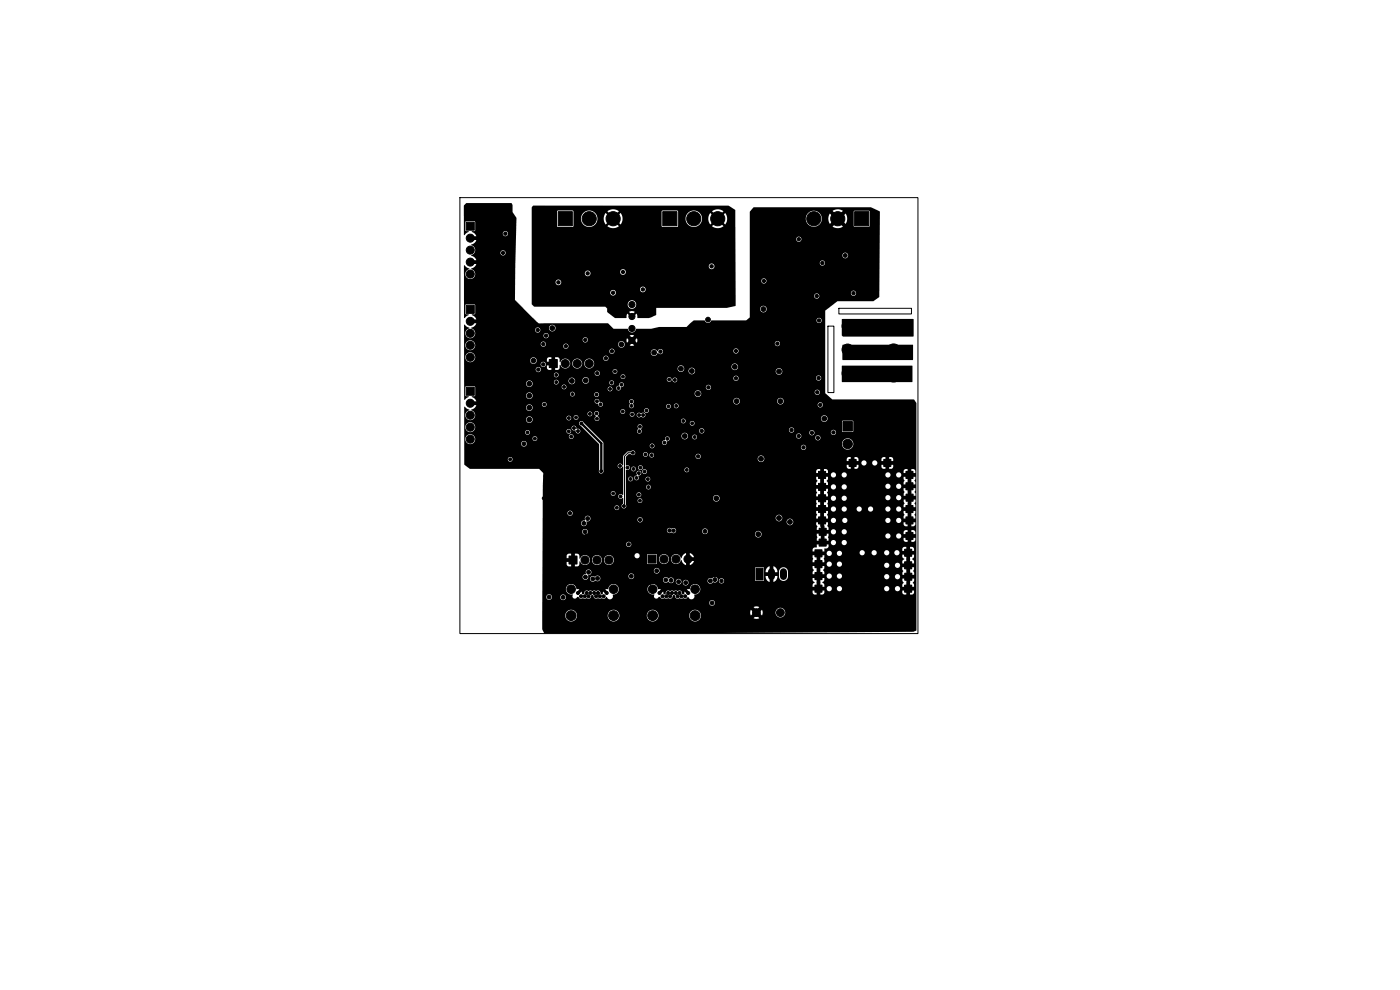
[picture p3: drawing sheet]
<svg xmlns="http://www.w3.org/2000/svg" width="297mm" height="210mm" viewBox="0 0 297 210" stroke-linecap="round" stroke-linejoin="round" font-family="sans-serif">
<g fill="#000" stroke="#000" stroke-width=".21">
<path d="M98.9 47.1h1.7v1.7h-1.7zM118.4 44.9h3v3h-3zM140.6 44.9h3v3h-3zM181.3 44.9h3v3h-3zM98.9 64.8h1.7v1.7h-1.7zM116.5 76.3h1.7v1.7h-1.7zM188.1 67.9h3v3h-3zM98.9 82.2h1.7v1.7h-1.7zM180.1 97.5h1.5v1.5h-1.5zM178.8 89.4h2v2h-2zM187.5 97.5h1.5v1.5h-1.5zM120.7 118h1.7v1.7h-1.7z"/>
<path d="M137.5 117.8h1.7v1.7h-1.7zM172.9 116.6h1.5v1.5h-1.5zM173.6 102.5h1.5v1.5h-1.5zM173.6 104.9h1.5v1.5h-1.5zM173.6 107.2h1.5v1.5h-1.5zM173.6 100h1.5v1.5h-1.5zM173.6 109.6h1.5v1.5h-1.5zM173.8 112.1h1.5v1.5h-1.5zM173.8 114.3h1.5v1.5h-1.5zM191.9 116.5h1.5v1.5h-1.5zM192.2 112.9h1.5v1.5h-1.5zM192.2 100h1.5v1.5h-1.5z"/>
<path d="M192.2 109.6h1.5v1.5h-1.5zM192.2 102.4h1.5v1.5h-1.5zM192.2 107.2h1.5v1.5h-1.5zM192.2 104.8h1.5v1.5h-1.5zM160.4 120.5h1.5v2.5h-1.5zM172.9 118.9h1.5v1.5h-1.5zM172.9 124.1h1.5v1.5h-1.5zM172.9 121.5h1.5v1.5h-1.5zM191.9 124.1h1.5v1.5h-1.5zM191.9 119.2h1.5v1.5h-1.5zM191.9 121.6h1.5v1.5h-1.5z"/>
<circle cx="99.8" cy="55.6" r=".85"/>
<circle cx="99.8" cy="58.1" r=".85"/>
<circle cx="99.8" cy="53.1" r=".85"/>
<circle cx="99.8" cy="50.5" r=".85"/>
<circle cx="105.9" cy="58.2" r=".35"/>
<circle cx="106" cy="52.7" r=".35"/>
<circle cx="106.7" cy="53.6" r=".35"/>
<circle cx="107.1" cy="47.3" r=".35"/>
<circle cx="107.2" cy="49.6" r=".35"/>
<circle cx="114.9" cy="54.9" r=".35"/>
<circle cx="117.1" cy="56.4" r=".35"/>
<circle cx="118.5" cy="59.9" r=".35"/>
<circle cx="120.2" cy="59.3" r=".35"/>
<circle cx="123.6" cy="51.4" r=".35"/>
<circle cx="124.7" cy="58" r=".35"/>
<circle cx="125" cy="46.4" r="1.5"/>
<circle cx="130.1" cy="46.4" r="1.5"/>
<circle cx="132.2" cy="57.7" r=".35"/>
<circle cx="132.8" cy="54.3" r=".35"/>
<circle cx="133.9" cy="59.2" r=".35"/>
<circle cx="134.4" cy="56.4" r=".35"/>
<circle cx="139.5" cy="51.2" r=".35"/>
<circle cx="147.2" cy="46.4" r="1.5"/>
<circle cx="151" cy="56.5" r=".35"/>
<circle cx="151.4" cy="59.6" r=".35"/>
<circle cx="151.6" cy="57.9" r=".35"/>
<circle cx="152.3" cy="46.4" r="1.5"/>
<circle cx="162" cy="59.6" r=".35"/>
<circle cx="163.5" cy="58.2" r=".5"/>
<circle cx="164" cy="49.8" r=".35"/>
<circle cx="169.5" cy="50.7" r=".35"/>
<circle cx="170.2" cy="58.5" r=".5"/>
<circle cx="172.6" cy="46.4" r="1.5"/>
<circle cx="174.5" cy="55.8" r=".35"/>
<circle cx="176.7" cy="58.8" r=".35"/>
<circle cx="177.7" cy="46.4" r="1.5"/>
<circle cx="179.3" cy="54.2" r=".4"/>
<circle cx="179.6" cy="59.6" r=".35"/>
<circle cx="99.8" cy="68.2" r=".85"/>
<circle cx="99.8" cy="75.8" r=".85"/>
<circle cx="99.8" cy="70.7" r=".85"/>
<circle cx="99.8" cy="73.2" r=".85"/>
<circle cx="106" cy="65" r=".35"/>
<circle cx="107.2" cy="68.6" r=".35"/>
<circle cx="107.3" cy="77.8" r=".35"/>
<circle cx="107.7" cy="70" r=".5"/>
<circle cx="113.2" cy="76.5" r=".5"/>
<circle cx="114.1" cy="70" r=".35"/>
<circle cx="114.2" cy="78.4" r=".35"/>
<circle cx="114.9" cy="61.3" r=".35"/>
<circle cx="115" cy="63.6" r=".35"/>
<circle cx="115.2" cy="77.3" r=".35"/>
<circle cx="115.3" cy="73" r=".35"/>
<circle cx="115.9" cy="71.2" r=".35"/>
<circle cx="117.2" cy="69.6" r=".5"/>
<circle cx="117.7" cy="73.2" r=".35"/>
<circle cx="118" cy="79.5" r=".3"/>
<circle cx="119.9" cy="77.1" r=".85"/>
<circle cx="120" cy="73.4" r=".35"/>
<circle cx="122.5" cy="77.1" r=".85"/>
<circle cx="124.1" cy="63.9" r=".35"/>
<circle cx="124.1" cy="70.5" r=".35"/>
<circle cx="124.2" cy="72.1" r=".35"/>
<circle cx="125" cy="77.1" r=".85"/>
<circle cx="126.7" cy="79.2" r=".35"/>
<circle cx="128.5" cy="76" r=".35"/>
<circle cx="129.7" cy="78.1" r=".35"/>
<circle cx="129.8" cy="74.5" r=".35"/>
<circle cx="130.1" cy="62.1" r=".35"/>
<circle cx="130.5" cy="78.8" r=".3"/>
<circle cx="131.8" cy="73.1" r=".5"/>
<circle cx="132" cy="78.9" r=".35"/>
<circle cx="132.2" cy="79.9" r=".3"/>
<circle cx="132.6" cy="60.7" r=".25"/>
<circle cx="134.1" cy="64.6" r=".65"/>
<circle cx="134.1" cy="72.2" r=".65"/>
<circle cx="134.1" cy="69.7" r=".65"/>
<circle cx="134.1" cy="67.1" r=".65"/>
<circle cx="136" cy="74.9" r=".35"/>
<circle cx="136.4" cy="61.4" r=".35"/>
<circle cx="137.6" cy="71.5" r=".35"/>
<circle cx="138.1" cy="66.8" r=".35"/>
<circle cx="138.8" cy="74.8" r=".5"/>
<circle cx="140.1" cy="74.6" r=".35"/>
<circle cx="144" cy="71.1" r=".35"/>
<circle cx="144" cy="63" r=".35"/>
<circle cx="144.4" cy="78.2" r=".5"/>
<circle cx="146.8" cy="78.7" r=".5"/>
<circle cx="147.2" cy="61.7" r=".35"/>
<circle cx="150.2" cy="67.8" r=".5"/>
<circle cx="153" cy="69" r=".35"/>
<circle cx="153.2" cy="75.8" r=".35"/>
<circle cx="155.9" cy="77.8" r=".5"/>
<circle cx="156.1" cy="74.4" r=".35"/>
<circle cx="161.2" cy="62.5" r=".35"/>
<circle cx="162" cy="65.6" r=".5"/>
<circle cx="164.1" cy="74.5" r=".35"/>
<circle cx="164.9" cy="72.9" r=".35"/>
<circle cx="165.3" cy="78.8" r=".5"/>
<circle cx="166.2" cy="64.6" r=".35"/>
<circle cx="170.2" cy="74.9" r=".35"/>
<circle cx="173.3" cy="62.8" r=".35"/>
<circle cx="173.8" cy="68" r=".35"/>
<circle cx="178" cy="62.8" r=".35"/>
<circle cx="179.8" cy="74.2" r="1.2"/>
<circle cx="179.8" cy="69.2" r="1.2"/>
<circle cx="179.8" cy="79.2" r="1.2"/>
<circle cx="181.1" cy="62.2" r=".35"/>
<circle cx="189.6" cy="79.5" r="1.5"/>
<circle cx="189.6" cy="74.5" r="1.5"/>
<circle cx="99.8" cy="93.2" r=".85"/>
<circle cx="99.8" cy="90.6" r=".85"/>
<circle cx="99.8" cy="85.5" r=".85"/>
<circle cx="99.8" cy="88.1" r=".85"/>
<circle cx="106.6" cy="94.8" r=".3"/>
<circle cx="107.3" cy="81.4" r=".3"/>
<circle cx="107.8" cy="88.7" r=".3"/>
<circle cx="108.2" cy="97.4" r=".3"/>
<circle cx="109.7" cy="90.4" r=".4"/>
<circle cx="111.2" cy="94.1" r=".4"/>
<circle cx="111.9" cy="91.7" r=".3"/>
<circle cx="112.3" cy="81.4" r=".5"/>
<circle cx="112.3" cy="86.5" r=".5"/>
<circle cx="112.3" cy="83.9" r=".5"/>
<circle cx="112.3" cy="89" r=".5"/>
<circle cx="113.5" cy="93" r=".3"/>
<circle cx="113.6" cy="89.7" r=".4"/>
<circle cx="115.5" cy="85.8" r=".3"/>
<circle cx="115.7" cy="100" r=".3"/>
<circle cx="115.7" cy="99.1" r=".3"/>
<circle cx="115.7" cy="98.1" r=".3"/>
<circle cx="116.7" cy="100" r=".3"/>
<circle cx="116.7" cy="99.1" r=".3"/>
<circle cx="116.7" cy="97.1" r=".3"/>
<circle cx="116.7" cy="98.1" r=".3"/>
<circle cx="116.9" cy="89.4" r=".4"/>
<circle cx="117.7" cy="100" r=".3"/>
<circle cx="117.7" cy="99.1" r=".3"/>
<circle cx="117.7" cy="97.1" r=".3"/>
<circle cx="117.7" cy="98.1" r=".3"/>
<circle cx="118" cy="81.1" r=".3"/>
<circle cx="118.4" cy="84.3" r=".3"/>
<circle cx="118.7" cy="100" r=".3"/>
<circle cx="118.7" cy="99.1" r=".3"/>
<circle cx="118.7" cy="98.1" r=".3"/>
<circle cx="118.7" cy="97.1" r=".3"/>
<circle cx="119.7" cy="82.1" r=".3"/>
<circle cx="119.7" cy="99.1" r=".3"/>
<circle cx="119.7" cy="98.1" r=".3"/>
<circle cx="119.7" cy="97.1" r=".3"/>
<circle cx="120.3" cy="84.3" r=".3"/>
<circle cx="120.7" cy="91.5" r=".3"/>
<circle cx="120.7" cy="88.7" r=".3"/>
<circle cx="120.7" cy="99.1" r=".3"/>
<circle cx="120.7" cy="98.1" r=".3"/>
<circle cx="120.7" cy="97.1" r=".3"/>
<circle cx="121.2" cy="92.6" r=".3"/>
<circle cx="121.3" cy="80.8" r=".5"/>
<circle cx="121.4" cy="83.6" r=".3"/>
<circle cx="121.7" cy="99.1" r=".3"/>
<circle cx="121.7" cy="98.1" r=".3"/>
<circle cx="121.7" cy="97.1" r=".3"/>
<circle cx="121.8" cy="90.8" r=".3"/>
<circle cx="122.2" cy="88.6" r=".3"/>
<circle cx="122.6" cy="91.4" r=".3"/>
<circle cx="122.7" cy="99.1" r=".3"/>
<circle cx="122.7" cy="98.1" r=".3"/>
<circle cx="122.7" cy="97.1" r=".3"/>
<circle cx="123.3" cy="89.8" r=".3"/>
<circle cx="123.5" cy="88.8" r=".3"/>
<circle cx="123.6" cy="86.9" r=".3"/>
<circle cx="123.9" cy="99.1" r=".3"/>
<circle cx="124.3" cy="80.7" r=".5"/>
<circle cx="124.4" cy="84.2" r=".3"/>
<circle cx="125.1" cy="87.8" r=".3"/>
<circle cx="126.6" cy="83.7" r=".3"/>
<circle cx="126.6" cy="87.7" r=".3"/>
<circle cx="126.6" cy="85.1" r=".3"/>
<circle cx="126.6" cy="88.8" r=".3"/>
<circle cx="127.4" cy="85.8" r=".3"/>
<circle cx="127.5" cy="100" r=".3"/>
<circle cx="128.9" cy="93.7" r=".3"/>
<circle cx="128.9" cy="92.7" r=".3"/>
<circle cx="128.9" cy="91.7" r=".3"/>
<circle cx="128.9" cy="90.8" r=".3"/>
<circle cx="129.4" cy="82.5" r=".3"/>
<circle cx="129.8" cy="81.2" r=".3"/>
<circle cx="130" cy="93.7" r=".3"/>
<circle cx="130" cy="90.9" r=".3"/>
<circle cx="130.1" cy="92.7" r=".3"/>
<circle cx="130.1" cy="91.7" r=".3"/>
<circle cx="131.2" cy="93.7" r=".3"/>
<circle cx="131.2" cy="82.3" r=".3"/>
<circle cx="131.3" cy="92.7" r=".3"/>
<circle cx="131.3" cy="91.7" r=".3"/>
<circle cx="131.3" cy="90.9" r=".3"/>
<circle cx="131.5" cy="98.8" r=".3"/>
<circle cx="131.9" cy="81.6" r=".3"/>
<circle cx="132.1" cy="87.3" r=".3"/>
<circle cx="133.1" cy="99.2" r=".3"/>
<circle cx="134" cy="86.1" r=".3"/>
<circle cx="134" cy="85.2" r=".3"/>
<circle cx="134.1" cy="87.9" r=".3"/>
<circle cx="134.3" cy="96" r=".3"/>
<circle cx="134.4" cy="99.5" r=".3"/>
<circle cx="134.9" cy="88.7" r=".3"/>
<circle cx="135.6" cy="88" r=".3"/>
<circle cx="135.6" cy="91.5" r=".3"/>
<circle cx="135.8" cy="90.5" r=".3"/>
<circle cx="135.9" cy="99.2" r=".3"/>
<circle cx="136.4" cy="88" r=".3"/>
<circle cx="136.9" cy="96.4" r=".3"/>
<circle cx="137.2" cy="87.1" r=".3"/>
<circle cx="137.4" cy="88" r=".3"/>
<circle cx="138.3" cy="96.6" r=".3"/>
<circle cx="138.3" cy="91" r=".3"/>
<circle cx="138.3" cy="94.6" r=".3"/>
<circle cx="139.4" cy="93.6" r=".3"/>
<circle cx="140.4" cy="95" r=".3"/>
<circle cx="140.7" cy="83.3" r=".3"/>
<circle cx="141" cy="93.9" r=".3"/>
<circle cx="141.6" cy="93.1" r=".3"/>
<circle cx="141.7" cy="99.9" r=".3"/>
<circle cx="141.8" cy="86.2" r=".3"/>
<circle cx="142" cy="80.5" r=".3"/>
<circle cx="143.2" cy="80.6" r=".3"/>
<circle cx="143.5" cy="86.1" r=".3"/>
<circle cx="143.6" cy="91.9" r=".3"/>
<circle cx="145" cy="89.3" r=".3"/>
<circle cx="145.3" cy="92.5" r=".5"/>
<circle cx="145.7" cy="99.7" r=".3"/>
<circle cx="146.8" cy="89.8" r=".3"/>
<circle cx="147.4" cy="92.7" r=".3"/>
<circle cx="148.1" cy="83.5" r=".5"/>
<circle cx="148.1" cy="96.8" r=".35"/>
<circle cx="148.9" cy="91.4" r=".35"/>
<circle cx="149.5" cy="94" r=".4"/>
<circle cx="150.3" cy="82.2" r=".35"/>
<circle cx="153" cy="89.5" r=".35"/>
<circle cx="154.8" cy="81.3" r=".35"/>
<circle cx="156.1" cy="80.2" r=".35"/>
<circle cx="156.3" cy="85.1" r=".5"/>
<circle cx="159.4" cy="93.9" r=".4"/>
<circle cx="161.4" cy="97.3" r=".5"/>
<circle cx="163.9" cy="82" r=".35"/>
<circle cx="163.9" cy="88.1" r=".35"/>
<circle cx="165.6" cy="85.1" r=".5"/>
<circle cx="167.7" cy="94.3" r=".35"/>
<circle cx="167.9" cy="91.2" r=".35"/>
<circle cx="169.4" cy="92.5" r=".35"/>
<circle cx="170.5" cy="94.9" r=".35"/>
<circle cx="171.1" cy="82.6" r=".35"/>
<circle cx="172.2" cy="91.8" r=".35"/>
<circle cx="173.4" cy="83.2" r=".35"/>
<circle cx="173.5" cy="88.1" r=".35"/>
<circle cx="173.5" cy="92.9" r=".35"/>
<circle cx="173.7" cy="80.2" r=".35"/>
<circle cx="174" cy="85.9" r=".35"/>
<circle cx="174.9" cy="88.8" r=".5"/>
<circle cx="176.8" cy="91.7" r=".35"/>
<circle cx="177.2" cy="94.8" r=".4"/>
<circle cx="179.8" cy="94.2" r="1"/>
<circle cx="115.3" cy="105.7" r=".3"/>
<circle cx="115.7" cy="101" r=".3"/>
<circle cx="115.7" cy="102.3" r=".3"/>
<circle cx="116.7" cy="101" r=".3"/>
<circle cx="116.7" cy="102.3" r=".3"/>
<circle cx="116.9" cy="107.9" r=".3"/>
<circle cx="117.7" cy="101" r=".3"/>
<circle cx="117.7" cy="102.3" r=".3"/>
<circle cx="118.5" cy="106" r=".3"/>
<circle cx="118.7" cy="101" r=".3"/>
<circle cx="118.7" cy="102.3" r=".3"/>
<circle cx="119.7" cy="102.3" r=".3"/>
<circle cx="120" cy="106" r=".3"/>
<circle cx="120.9" cy="108.9" r=".35"/>
<circle cx="121.3" cy="106.1" r=".3"/>
<circle cx="121.3" cy="115.2" r=".35"/>
<circle cx="122.8" cy="102.9" r=".3"/>
<circle cx="123.9" cy="103.3" r=".3"/>
<circle cx="123.9" cy="104.3" r=".3"/>
<circle cx="123.9" cy="111" r=".4"/>
<circle cx="123.9" cy="105.2" r=".3"/>
<circle cx="124.1" cy="118.8" r=".85"/>
<circle cx="124.1" cy="112.8" r=".4"/>
<circle cx="124.5" cy="113.7" r=".4"/>
<circle cx="124.7" cy="110" r=".4"/>
<circle cx="126.6" cy="118.8" r=".85"/>
<circle cx="126.6" cy="103.3" r=".3"/>
<circle cx="128.2" cy="103.3" r=".3"/>
<circle cx="129.2" cy="118.8" r=".85"/>
<circle cx="130.1" cy="104.7" r=".3"/>
<circle cx="130.9" cy="107.7" r=".3"/>
<circle cx="131.7" cy="105.3" r=".3"/>
<circle cx="132.4" cy="107.3" r=".3"/>
<circle cx="133.4" cy="112.6" r=".4"/>
<circle cx="133.4" cy="115.5" r=".35"/>
<circle cx="133.8" cy="101.6" r=".3"/>
<circle cx="135" cy="101.4" r=".3"/>
<circle cx="135.5" cy="100.4" r=".3"/>
<circle cx="135.5" cy="104.9" r=".3"/>
<circle cx="135.8" cy="106.2" r=".3"/>
<circle cx="135.8" cy="110.3" r=".35"/>
<circle cx="136.7" cy="100" r=".3"/>
<circle cx="137" cy="111.6" r=".4"/>
<circle cx="137.1" cy="113.7" r=".4"/>
<circle cx="137.4" cy="101.6" r=".3"/>
<circle cx="137.6" cy="103.3" r=".3"/>
<circle cx="140.9" cy="118.6" r=".85"/>
<circle cx="142" cy="112.5" r=".35"/>
<circle cx="142.9" cy="112.6" r=".35"/>
<circle cx="143.4" cy="118.6" r=".85"/>
<circle cx="145.9" cy="118.6" r=".85"/>
<circle cx="149.6" cy="112.7" r=".4"/>
<circle cx="151.3" cy="100.5" r=".4"/>
<circle cx="152" cy="105.7" r=".5"/>
<circle cx="155.7" cy="116" r=".5"/>
<circle cx="157.2" cy="102.6" r=".5"/>
<circle cx="159" cy="106.6" r=".5"/>
<circle cx="160.9" cy="113.3" r=".5"/>
<circle cx="162.1" cy="104.4" r=".5"/>
<circle cx="165.3" cy="109.9" r=".5"/>
<circle cx="167.6" cy="110.7" r=".5"/>
<circle cx="169.5" cy="110.1" r=".5"/>
<circle cx="169.7" cy="116.2" r=".5"/>
<circle cx="170" cy="108" r=".5"/>
<circle cx="116.4" cy="122.7" r=".4"/>
<circle cx="116.5" cy="126.7" r=".4"/>
<circle cx="117" cy="133.3" r=".4"/>
<circle cx="118.3" cy="122.6" r=".4"/>
<circle cx="119.2" cy="132.1" r=".4"/>
<circle cx="119.5" cy="126.7" r=".4"/>
<circle cx="121.2" cy="130.6" r="1.04"/>
<circle cx="121.2" cy="125" r=".91"/>
<circle cx="122.6" cy="125.8" r=".32"/>
<circle cx="123.3" cy="126.5" r=".32"/>
<circle cx="124.1" cy="126.5" r=".32"/>
<circle cx="124.2" cy="122.4" r=".4"/>
<circle cx="124.5" cy="125.8" r=".33"/>
<circle cx="124.9" cy="126.5" r=".33"/>
<circle cx="124.9" cy="121.4" r=".4"/>
<circle cx="125.3" cy="125.8" r=".32"/>
<circle cx="125.8" cy="122.8" r=".4"/>
<circle cx="126.1" cy="125.8" r=".32"/>
<circle cx="126.5" cy="126.5" r=".33"/>
<circle cx="126.8" cy="122.7" r=".4"/>
<circle cx="126.9" cy="125.8" r=".33"/>
<circle cx="127.3" cy="126.5" r=".32"/>
<circle cx="128.1" cy="126.5" r=".32"/>
<circle cx="128.7" cy="125.8" r=".32"/>
<circle cx="130.2" cy="130.6" r="1.04"/>
<circle cx="130.2" cy="125" r=".91"/>
<circle cx="133.7" cy="127.2" r=".4"/>
<circle cx="133.9" cy="122.2" r=".4"/>
<circle cx="137.9" cy="123.6" r=".35"/>
<circle cx="138.5" cy="125" r=".91"/>
<circle cx="138.5" cy="130.6" r="1.04"/>
<circle cx="139.3" cy="121.1" r=".4"/>
<circle cx="139.9" cy="125.8" r=".33"/>
<circle cx="140.6" cy="126.5" r=".32"/>
<circle cx="141.3" cy="123" r=".4"/>
<circle cx="141.4" cy="126.5" r=".33"/>
<circle cx="141.8" cy="125.8" r=".32"/>
<circle cx="142.2" cy="126.5" r=".32"/>
<circle cx="142.2" cy="120.2" r=".4"/>
<circle cx="142.4" cy="123.1" r=".4"/>
<circle cx="142.6" cy="125.8" r=".32"/>
<circle cx="143.4" cy="125.8" r=".33"/>
<circle cx="143.8" cy="126.5" r=".32"/>
<circle cx="144" cy="123.4" r=".4"/>
<circle cx="144.2" cy="125.8" r=".32"/>
<circle cx="144.6" cy="126.5" r=".32"/>
<circle cx="145.4" cy="126.5" r=".33"/>
<circle cx="145.5" cy="123.6" r=".4"/>
<circle cx="146" cy="125.8" r=".33"/>
<circle cx="146.6" cy="123.6" r=".35"/>
<circle cx="146.9" cy="121.3" r=".4"/>
<circle cx="147.5" cy="130.6" r="1.04"/>
<circle cx="147.5" cy="125" r=".91"/>
<circle cx="149.6" cy="122.9" r=".4"/>
<circle cx="150.1" cy="130.3" r=".4"/>
<circle cx="150.7" cy="123.2" r=".4"/>
<circle cx="151.1" cy="127.9" r=".4"/>
<circle cx="151.7" cy="122" r=".4"/>
<circle cx="151.7" cy="123" r=".4"/>
<circle cx="153.1" cy="123.2" r=".35"/>
<circle cx="153.2" cy="127.8" r=".4"/>
<circle cx="155.6" cy="129.5" r=".4"/>
<circle cx="160.5" cy="130" r=".82"/>
<circle cx="165.6" cy="130" r=".82"/>
<circle cx="173.5" cy="132.8" r=".5"/>
</g>
<path d="M163.7 121.3v1M166.2 121.3v1" fill="none" stroke="#000" stroke-width="1.5"/>
<path d="M123.3 89.8l4.3 4.2-.1 6" fill="none" stroke="#000" stroke-width=".5"/>
<path d="M97.6 41.9h97.1v92.5h-97.1zM175.6 69.2h1.3v14.1h-1.3zM178 65.4h15.4v1.2h-15.4zM134.3 96h-1.1l-.7 .8v10.4l-.1 .1" fill="none" stroke="#000" stroke-width=".21"/>
<path d="M98.4 43.6l.5-.5h9.7l.1 .4v1.5l.9 1.2-.4 17.5 5.1 4.9h14.7l1.2 1.1h2.9a.95 .95 0 0 0 1 .8 .95 .95 0 0 0 .9-.8h3.2l1.6-.3h5.8l1.6-1.4h2.2a.8 .8 0 0 0 .8 .5 .8 .8 0 0 0 .8-.5l22.2-.1v.2a.56 .56 0 0 0 .9 .3 .56 .56 0 0 0 0-.9 .56 .56 0 0 0-.9 .4h-14.8l.7-.6v-1.8h2.2a.7 .7 0 0 0 .9 .7 .7 .7 0 0 0 .2-1.1 .7 .7 0 0 0-1.1 .3v.1h-2.2v-2.8h13.6a.56 .56 0 0 0 .7 .6 .56 .56 0 0 0 .3-.9 .56 .56 0 0 0-1 .2v.1h-13.6v-.6h21.4a.56 .56 0 0 0 .7 .6 .56 .56 0 0 0 .3-.9 .56 .56 0 0 0-1 .2v.1h-21.4v-2.6h2.4a.56 .56 0 0 0 .7 .6 .56 .56 0 0 0 .3-.9 .56 .56 0 0 0-1 .2v.1h-2.4v-3.8h14.8a.56 .56 0 0 0 .7 .6 .56 .56 0 0 0 .3-.9 .56 .56 0 0 0-1 .2v.1h-14.8v-1.6h19.6v.2a.61 .61 0 0 0 .9 .4 .61 .61 0 0 0 0-1 .61 .61 0 0 0-.9 .4h-19.6v-3.4h9.8v.1a.56 .56 0 0 0 .9 .4 .56 .56 0 0 0 0-.9 .56 .56 0 0 0-.9 .4h-9.8v-4.4h11.8v.2a1.7 1.7 0 0 0 1.9 1.6 1.7 1.7 0 0 0 1.5-1.8h1.4l.4 1.2 .9-.9 .2 .4 .4 .1-1 1 .2 .1a2 2 0 0 0 2-.1l-.9-1 .3-.1 .3-.4 .9 .9 .1-.2a2 2 0 0 0-.1-2l-.9 .9-.3-.4-.3-.1 .8-.8h2.4v3l.1 .2h3.1l.2-.1v-3.1l-.1-.2-5.7 .2 .1-.2-.2-.1a2 2 0 0 0-2 .1l1 1-.4 .1-.2 .4-.9-.9-.4 1h-1.4a1.7 1.7 0 0 0-1.7-1.6 1.7 1.7 0 0 0-1.7 1.6h-11.8v-1.4l.8-.9h24.8l2 .9-.2 18.1-1.3 .9h-7.6l-2.5 2v17.5l1.5 1.3h17.3l.5 .8v48.2l-.6 .3-78.3 .4-.5-.9v-3h4.9a1.25 1.25 0 0 0 1.3 1.3 1.25 1.25 0 0 0 1.2-1.3h6.5v.2a1.25 1.25 0 0 0 1.4 1.1 1.25 1.25 0 0 0 1.1-1.3h5.8v.2a1.25 1.25 0 0 0 1.4 1.1 1.25 1.25 0 0 0 1.1-1.3h6.5v.2a1.24 1.24 0 0 0 1 1.1 1.24 1.24 0 0 0 1.4-.7h11.3l.5 .2 .7-.2-.6-.6-.6 .6h-11.3l.1-.6-.2-.6h10.6l.2 .7 .6-.7a.56 .56 0 0 0 .5 .6 .56 .56 0 0 0 .6-.5l.6 .6 .2-.7h2.7a1.03 1.03 0 0 0 1.4 1 1.03 1.03 0 0 0 .4-1.7 1.03 1.03 0 0 0-1.7 .5l-.1 .2h-2.7l-.2-.6-.6 .7a.6 .6 0 0 0-.5-.6 .6 .6 0 0 0-.7 .5l-.5-.6-.2 .6-10.7-.1a1.25 1.25 0 0 0-1.3-.4 1.25 1.25 0 0 0-.9 1.1h-6.5v-.2a1.25 1.25 0 0 0-1.3-1 1.25 1.25 0 0 0-1.2 1.2h-5.8v-.2a1.25 1.25 0 0 0-1.3-1 1.25 1.25 0 0 0-1.2 1.2h-6.5v-.2a1.25 1.25 0 0 0-1.3-1 1.25 1.25 0 0 0-1.2 1.2h-4.9v-1.7h44.9l.6 .6 .6-.6-.5-.2-.7 .2h-44.9v-1h35.5a.61 .61 0 0 0 .7 .7 .61 .61 0 0 0 .3-1 .61 .61 0 0 0-1 .2v.1h-35.5v-1.2h.9a.6 .6 0 0 0 .6 .7 .6 .6 0 0 0 .6-.7h1.8v.2a.61 .61 0 0 0 .9 .4 .61 .61 0 0 0 0-1 .61 .61 0 0 0-.9 .4h-1.8a.61 .61 0 0 0-.6-.6 .61 .61 0 0 0-.6 .6h-.9l.1-1.7h5v.2a1.23 1.23 0 0 0 1.4 1 .55 .55 0 0 0 .2 .8 .55 .55 0 0 0 .8-.3h.2a.65 .65 0 0 0 1 .3l.3 .1 .4-.1a.68 .68 0 0 0 .7 0 .68 .68 0 0 0 .4-.6h.4a.67 .67 0 0 0 .3 .6 .67 .67 0 0 0 .7 0l.4 .1 .3-.1a.79 .79 0 0 0 1-.3 .72 .72 0 0 0 1 .5 .72 .72 0 0 0 .4-1h.1a1.11 1.11 0 0 0 1.2-1.2h6v.2a1.23 1.23 0 0 0 1.5 1 .55 .55 0 0 0 .2 .8 .55 .55 0 0 0 .8-.3h.2a.65 .65 0 0 0 1 .3l.3 .1 .4-.1a.68 .68 0 0 0 .7 0 .68 .68 0 0 0 .4-.6h.4a.67 .67 0 0 0 .3 .6 .67 .67 0 0 0 .7 0l.4 .1 .3-.1a.79 .79 0 0 0 1-.3 .72 .72 0 0 0 1 .5 .72 .72 0 0 0 .4-1l.6-.1 .4-.3h24.1l.2 .4h.6v-.8h.8v.8h.6l.3-.4h16.5l.3 .4h.6v-.8h.8v.8h.4l.3-.1 .1-.3v-.4h-2.5v.4h-16.5v-.4h-2.5v.4h-24.1l.3-.9 24.7 .1a.35 .35 0 0 0 .4 .3 .35 .35 0 0 0 .3-.4h1.4v.1a.56 .56 0 0 0 .6 .5 .56 .56 0 0 0 .5-.6h1v.1a.56 .56 0 0 0 .7 .5 .56 .56 0 0 0 .4-.6h9v.1a.56 .56 0 0 0 .6 .5 .56 .56 0 0 0 .5-.6h1.1v.1a.55 .55 0 0 0 .7 .5 .55 .55 0 0 0 .4-.6l1.4 .1a.35 .35 0 0 0 .6 .3 .35 .35 0 0 0 0-.6 .35 .35 0 0 0-.6 .2h-1.4a.56 .56 0 0 0-.5-.5 .56 .56 0 0 0-.6 .5h-1.1l-.1-.1a.56 .56 0 0 0-.6-.4 .56 .56 0 0 0-.4 .5h-9v-.1a.56 .56 0 0 0-.6-.4 .56 .56 0 0 0-.5 .5h-1l-.1-.1a.56 .56 0 0 0-.6-.4 .56 .56 0 0 0-.4 .5l-1.4-.1a.35 .35 0 0 0-.4-.2 .35 .35 0 0 0-.3 .3h-24.7a1.11 1.11 0 0 0-1.2-.9 1.11 1.11 0 0 0-1.1 1l-.6 .1 .5 .5-.1 .1a.22 .22 0 0 0-.3 .1 .22 .22 0 0 0 0 .2l-.6-.4-.1 .5h-.4a.67 .67 0 0 0-.3-.7 .67 .67 0 0 0-.7 .1l-1.2-.1-.3 .1a.68 .68 0 0 0-.7-.1 .68 .68 0 0 0-.3 .7h-.4l-.1-.5-.5 .4h-.1a.22 .22 0 0 0-.1-.3 .22 .22 0 0 0-.3 0l.5-.6-.6-.1a1.11 1.11 0 0 0-1.1-1 1.11 1.11 0 0 0-1.2 1h-6l-.1-.2a1.11 1.11 0 0 0-1.1-.8 1.11 1.11 0 0 0-1 1l-.7 .1 .5 .5-.1 .1a.22 .22 0 0 0-.3 .1 .22 .22 0 0 0 .1 .2l-.7-.4-.1 .5h-.3a.67 .67 0 0 0-.4-.7 .67 .67 0 0 0-.7 .1l-1.2-.1-.3 .1a.68 .68 0 0 0-.7-.1 .68 .68 0 0 0-.3 .7h-.4l-.1-.5-.5 .4h-.1a.22 .22 0 0 0-.1-.3 .22 .22 0 0 0-.2 0l.4-.6-.6-.1a1.11 1.11 0 0 0-1.1-1 1.11 1.11 0 0 0-1.1 1h-5v-2.6h8.5v.2a.6 .6 0 0 0 .5 .5 .6 .6 0 0 0 .6-.3h.5v.2a.72 .72 0 0 0 1.2 .3 .6 .6 0 0 0 .9-.3h13.3v.2a.67 .67 0 0 0 .5 .5 .67 .67 0 0 0 .7-.2 .62 .62 0 0 0 .6 .3 .62 .62 0 0 0 .5-.4h.5v.2a.6 .6 0 0 0 .5 .5 .6 .6 0 0 0 .7-.5h.3v.2a.6 .6 0 0 0 .8 .4 .6 .6 0 0 0 .2-1h4.2v.2a.69 .69 0 0 0 .6 .5 .69 .69 0 0 0 .7-.3 .59 .59 0 0 0 .8-.3h.3v.1a.56 .56 0 0 0 .9 .4 .56 .56 0 0 0 0-.9 .56 .56 0 0 0-.9 .4l-.2-.2a.67 .67 0 0 0-.5-.6 .67 .67 0 0 0-.8 .3 .6 .6 0 0 0-.9 .4h-4.3a.61 .61 0 0 0-.9 .4h-.3a.61 .61 0 0 0-.6-.7 .61 .61 0 0 0-.6 .5h-.5l.1-.1a.66 .66 0 0 0-.5-.7 .66 .66 0 0 0-.7 .2 .61 .61 0 0 0-.7-.3 .61 .61 0 0 0-.5 .5h-13.3v-.4l-.3-.3h6.3v.1a.61 .61 0 0 0 1 .4 .61 .61 0 0 0 0-1 .61 .61 0 0 0-1 .5l-6.6-.1-.5 .2a.61 .61 0 0 0-1 .4h-.5l.1-.7a.63 .63 0 0 0 .6-.3 .63 .63 0 0 0-.1-.7h13.4v.2a.61 .61 0 0 0 1 .4 .61 .61 0 0 0-.2-1.1h20.7v2.7h1.8l.1-1h.3v.2a1.24 1.24 0 0 0 .9 1.1v-1.3h-1.2v-.5h1.1v.1a.57 .57 0 0 0 .9 .4v1.2a1.25 1.25 0 0 0 .8-1.2h-.9l.2-.4-.2-.4h.9v-.2h.4v1.2a.95 .95 0 0 0 1.5 .6h5.6l.4 .5-.4 .4v.6h.8v-1.9h.8v1.9h.9v-.4h16.5v.4h.9v-.8h.8v.8h.8v-.5l-.3-.4 .3-.4v-.5h-.8v1h-.8v-1h-.9v.5l.3 .4-.3 .5h-16.5l-.5-.6 .4-.3 .1-.6h-2.5v.4h-5.6l.3-.4 .1-.4h6.1a.35 .35 0 0 0 .3 .4 .35 .35 0 0 0 .4-.5h1.4v.2a.56 .56 0 0 0 .6 .5 .56 .56 0 0 0 .5-.7h1v.2a.55 .55 0 0 0 .6 .5 .55 .55 0 0 0 .5-.5h9v.1a.56 .56 0 0 0 .6 .5 .56 .56 0 0 0 .5-.6h1.1v.1a.55 .55 0 0 0 .7 .5 .55 .55 0 0 0 .4-.6l1.4 .1a.35 .35 0 0 0 .6 .2 .35 .35 0 0 0 0-.6 .35 .35 0 0 0-.6 .3h-1.4a.56 .56 0 0 0-.5-.5 .56 .56 0 0 0-.6 .5h-1.1l-.2-.4a.56 .56 0 0 0-.9 .4h-9v-.2a.56 .56 0 0 0-.5-.4 .56 .56 0 0 0-.6 .4h-1l-.1-.1a.56 .56 0 0 0-.6-.3 .56 .56 0 0 0-.4 .4h-1.4a.35 .35 0 0 0-.4-.2 .35 .35 0 0 0-.3 .3h-6.1l-.1-1.2-.4-.5h5.7l.3 .4-.3 .5v.4h.8v-1.7h.8v1.7h.9v-.4l-.3-.4 .2-.3h16.6l.1 .2a.36 .36 0 0 1-.1 .6v.4h.9v-1.6h.8v1.6h.8v-.4l-.2-.4 .2-.8h-2.5v.4h-16.6l.1-.6h-2.5v.4l-5.7-.1a.96 .96 0 0 0-1.4 .8h-.4a1.24 1.24 0 0 0-.8-1.1l-.1 1.3a.5 .5 0 0 0-.8 .3h-1.1v-.5h.3v.2h.9v-1.3a1.24 1.24 0 0 0-.9 1.1h-.3v-.7l-.2-.2h-1.5l-.2 .2h-21l-.4 .2-.1 .3-13.5-.1a.7 .7 0 0 0-.8 .1 .7 .7 0 0 0-.2 .8l-.4 .1-.2 .4h-8.5v-2.6h5.1l.3 .4 .7 .1v-1h-1v.5h-5.1v-1h6v.2a.5 .5 0 0 0 .3 .4 .5 .5 0 0 0 .6-.2v1.1h.5l.4-.3 .1-.8a1.08 1.08 0 0 0 1.3 .7 1.08 1.08 0 0 0 .9-1.1h.4v.2a1.06 1.06 0 0 0 1.1 1 1.06 1.06 0 0 0 1-1.2h.4v.2a1.05 1.05 0 0 0 1.7 .7 1.05 1.05 0 0 0-.2-1.8h5v.2a.55 .55 0 0 0 .7 .4 .55 .55 0 0 0 .4-.7h1.6v1.8l.1 .1h1.9l.1-1.1h.4v.2a1.06 1.06 0 0 0 1.2 1 1.06 1.06 0 0 0 .9-1.2h.5v.2a1.09 1.09 0 0 0 1 1 1.09 1.09 0 0 0 1.1-.9h.1a1.34 1.34 0 0 0 .9 1.1v-1l.4 .2 .4-.1v.9l.5-.3 26.5 .1a.35 .35 0 0 0 .4 .3 .35 .35 0 0 0 .3-.4h1.4v.1a.56 .56 0 0 0 .6 .5 .56 .56 0 0 0 .5-.6h1v.1a.55 .55 0 0 0 .5 .5 .55 .55 0 0 0 .6-.4h9v.2a.56 .56 0 0 0 .6 .5 .56 .56 0 0 0 .5-.7h1.1v.2a.55 .55 0 0 0 .7 .5 .55 .55 0 0 0 .4-.6l1.4 .1a.35 .35 0 0 0 .6 .2 .35 .35 0 0 0 0-.6 .35 .35 0 0 0-.6 .3l-1.4-.1a.56 .56 0 0 0-.5-.4 .56 .56 0 0 0-.6 .4h-1.1l-.1-.1a.56 .56 0 0 0-.6-.3 .56 .56 0 0 0-.4 .4h-9v-.1a.56 .56 0 0 0-.4-.6 .56 .56 0 0 0-.7 .5h-1l-.2-.4a.56 .56 0 0 0-.9 .4l-1.4-.1a.35 .35 0 0 0-.4-.2 .35 .35 0 0 0-.3 .3h-26.5l.4-.6h-1l.2-.3-.2-.5h26.2l.1 .3-.1 .8h.8v-1.5h.8v1.5h.9l-.2-.8 .2-.4h16.5l.5 .5-.4 .3-.1 .6h.9v-1.8h.8v1.8h.8v-.6l-.4-.3 .4-.4v-.5h-2.5v.4h-16.5v-.3h-2.5v.4h-25.2l-.2-.5-.6-.4 26.9 .1a.35 .35 0 0 0 .4 .3 .35 .35 0 0 0 .3-.4h1.4v.2a.56 .56 0 0 0 .6 .4 .56 .56 0 0 0 .5-.6h1v.2a.55 .55 0 0 0 .7 .4 .55 .55 0 0 0 .4-.7h3.8v.1a.56 .56 0 0 0 .6 .5 .56 .56 0 0 0 .5-.6h1.4v.1a.56 .56 0 0 0 .6 .5 .56 .56 0 0 0 .5-.6h1.6v.1a.56 .56 0 0 0 .6 .5 .56 .56 0 0 0 .5-.6h1v.1a.55 .55 0 0 0 .6 .5 .55 .55 0 0 0 .5-.6l1.5 .1a.35 .35 0 0 0 .6 .3 .35 .35 0 0 0 0-.6 .35 .35 0 0 0-.6 .2h-1.5a.56 .56 0 0 0-.5-.5 .56 .56 0 0 0-.6 .5h-1l-.1-.2a.56 .56 0 0 0-.6-.3 .56 .56 0 0 0-.4 .5h-1.6v-.2a.56 .56 0 0 0-.6-.3 .56 .56 0 0 0-.5 .5h-1.4l-.1-.2a.56 .56 0 0 0-.6-.3 .56 .56 0 0 0-.4 .5h-3.8l-.2-.3a.56 .56 0 0 0-.9 .4h-1l-.2-.4a.56 .56 0 0 0-.9 .4l-1.4-.1a.35 .35 0 0 0-.4-.2 .35 .35 0 0 0-.3 .3h-27v.9l-.4-.1-.4 .2v-1a1.66 1.66 0 0 0-1 1.1 1.12 1.12 0 0 0-1.1-.8 1.12 1.12 0 0 0-1 .9h-.5v-.2a1.06 1.06 0 0 0-1.1-.8 1.06 1.06 0 0 0-1 1h-.4v-.8l-.2-.2h-1.7l-.2 .2h-1.6a.56 .56 0 0 0-.6-.4 .56 .56 0 0 0-.5 .5h-5.1a1.06 1.06 0 0 0-1.4 .9h-.4v-.2a1.06 1.06 0 0 0-1.2-.8 1.06 1.06 0 0 0-.9 1h-.4l-.1-.2a1.11 1.11 0 0 0-1.1-.8 1.11 1.11 0 0 0-1 .8l-.1-.8-.4-.2h-.5v1a.5 .5 0 0 0-.6-.2 .5 .5 0 0 0-.3 .4h-6v-.8h5.1v.5h1v-.9h-.7l-.3 .4h-5.1v-1.3h57.3v.4h2.5v-.5h16.5v.4h.9v-.9h.8v.9h.8v-.6l-.4-.3h-1.7l-.4 .5h-16.5l.7-.3 .2-.7h-2.5v.6l-.7 .1-.2 .4h-57.3v-1.2h17.7v.1a.55 .55 0 0 0 .8 .5 .55 .55 0 0 0 .1-1l40.5 .1a.35 .35 0 0 0 .4 .3 .35 .35 0 0 0 .3-.4h1.4v.2a.56 .56 0 0 0 .6 .4 .56 .56 0 0 0 .5-.6h1.1v.2a.56 .56 0 0 0 .9 .4 .56 .56 0 0 0 0-1 .56 .56 0 0 0-.9 .4h-1.1l-.1-.1a.56 .56 0 0 0-.6-.4 .56 .56 0 0 0-.4 .5h-1.4a.35 .35 0 0 0-.4-.3 .35 .35 0 0 0-.3 .3h-40.5a.56 .56 0 0 0-.9 .4h-17.7v-2.7h8.4v.2a.6 .6 0 0 0 .8 .5 .6 .6 0 0 0 .3-.9h16.9v.1a.76 .76 0 0 0 1 .4 .55 .55 0 0 0 .9-.4h5.6v.2a.6 .6 0 0 0 .8 .4h10.4v.2a.7 .7 0 0 0 .5 .6 .7 .7 0 0 0 .8-.4h11.8l.1 .4-.1 .7h.8v-1.5h.8v1.5h.9v-.2h15.9l.2 .4h.6v-.8h.8v.8h.6l.3-.3v-.5h-2.5v.4h-15.9l-.2-.5 .2-.4h12a.56 .56 0 0 0 .6 .7 .56 .56 0 0 0 .5-.7h1.2v.2a.55 .55 0 0 0 .6 .5 .55 .55 0 0 0 .5-.6h1.4a.35 .35 0 0 0 .5 .3 .35 .35 0 0 0 0-.6 .35 .35 0 0 0-.5 .3l-1.4-.1a.56 .56 0 0 0-.5-.5 .56 .56 0 0 0-.6 .5h-1.2l-.2-.3a.56 .56 0 0 0-.9 .3h-12v-.4h-2.5v.4h-11.8v-.5l-.2-.3 12.9 .1a.35 .35 0 0 0 .4 .3 .35 .35 0 0 0 .3-.5h1.4v.2a.56 .56 0 0 0 .6 .5 .56 .56 0 0 0 .5-.7h1.1v.2a.55 .55 0 0 0 .6 .5 .55 .55 0 0 0 .5-.5h12.1v.4h.8v-.9h.8v.9h.9l-.1-.6-.4-.3-1.6 .1-.4 .4h-12.1a.55 .55 0 0 0-.4-.6 .55 .55 0 0 0-.7 .4h-1.1l-.1-.1a.56 .56 0 0 0-.6-.3 .56 .56 0 0 0-.4 .4h-1.4a.35 .35 0 0 0-.4-.2 .35 .35 0 0 0-.3 .3l-13-.1a.7 .7 0 0 0-1 .5h-10.4h.1a.61 .61 0 0 0 0-1 .61 .61 0 0 0-.9 .4h-5.6v-.1a.76 .76 0 0 0-1-.4 .56 .56 0 0 0-.9 .4l-16.9-.1a.61 .61 0 0 0-.7-.2 .61 .61 0 0 0-.4 .5h-8.4v-1.8h8.2v.2a.63 .63 0 0 0 .8 .4 .63 .63 0 0 0 .3-.9h.5l.3-.4h10a.55 .55 0 0 0 .3 .6 .55 .55 0 0 0 .7-.2h30.7l.2 .7a.7 .7 0 0 0 1-.1l5.1 .1a.46 .46 0 0 1 .1 .7v.4h.8l-.1-1.6h.8l.1 1.6h.9v-.4a.46 .46 0 0 1-.2-.8h16.1l.2 .4h.6v-.8h.8v.8h.4l.4-.2 .1-.6h-2.5v.4h-16.1v-.4h-2.5v.4h-5l.2-.4-.1-.4h5.8a.35 .35 0 0 0 .5 .3 .35 .35 0 0 0 .2-.4h1.6v.2a.56 .56 0 0 0 .6 .4 .56 .56 0 0 0 .5-.6h1.3v.2a.56 .56 0 0 0 .6 .4 .56 .56 0 0 0 .5-.6h8v.2a.56 .56 0 0 0 .6 .4 .56 .56 0 0 0 .5-.6h1.2v.2a.55 .55 0 0 0 .6 .4 .55 .55 0 0 0 .5-.5h1.4a.35 .35 0 0 0 .5 .3 .35 .35 0 0 0 0-.6 .35 .35 0 0 0-.5 .3l-1.4-.1a.56 .56 0 0 0-.5-.5 .56 .56 0 0 0-.6 .5h-1.2v-.1a.56 .56 0 0 0-.6-.4 .56 .56 0 0 0-.5 .5h-8l-.1-.1a.56 .56 0 0 0-.5-.4 .56 .56 0 0 0-.5 .5h-1.3l-.1-.1a.56 .56 0 0 0-.6-.4 .56 .56 0 0 0-.4 .5h-1.6a.35 .35 0 0 0-.3-.3 .35 .35 0 0 0-.4 .4l-5.8-.1a.7 .7 0 0 0-.8-.3 .7 .7 0 0 0-.5 .6h-30.7l.1-.4-.2-.4h28.5a.7 .7 0 0 0 .9 .7 .7 .7 0 0 0 .2-1.1 .7 .7 0 0 0-1.1 .3v.1l-28.6-.1a.55 .55 0 0 0-.8 .5h-10l.1-.1a.63 .63 0 0 0-.8-.7 .63 .63 0 0 0-.4 1h-.1a.6 .6 0 0 0-.7 .5h-8.2v-2.1h5.3v.1a.55 .55 0 0 0 .6 .5 .55 .55 0 0 0 .5-.6h51.7a.46 .46 0 0 1-.1 .8v.4h.9v-1.6h.8v1.6h.8v-.5a.46 .46 0 0 1 0-.7h16.1a.46 .46 0 0 1 0 .8v.4h.8v-1.6h.8v1.6h.9v-.5a.46 .46 0 0 1 0-.7v-.4h-2.5v.4h-16.1v-.4h-2.5v.4h-51.6l-.2-.4a.56 .56 0 0 0-.9 .4h-5.3v-1.2h15.3v.2a.5 .5 0 0 0 .4 .4 .5 .5 0 0 0 .5-.3l42.7 .1a.35 .35 0 0 0 .5 .3 .35 .35 0 0 0 .2-.4h1.6v.2a.56 .56 0 0 0 .6 .4 .56 .56 0 0 0 .5-.6h1.1v.2a.56 .56 0 0 0 .7 .4 .56 .56 0 0 0 .4-.6h2.1v.2a.56 .56 0 0 0 .6 .4 .56 .56 0 0 0 .5-.6h1.3v.2a.56 .56 0 0 0 .7 .4 .56 .56 0 0 0 .4-.6h2.6v.2a.56 .56 0 0 0 .6 .4 .56 .56 0 0 0 .5-.6h1.2v.2a.55 .55 0 0 0 .6 .4 .55 .55 0 0 0 .5-.6l1.4 .1a.35 .35 0 0 0 .5 .3 .35 .35 0 0 0 0-.6 .35 .35 0 0 0-.5 .2h-1.4a.56 .56 0 0 0-.5-.5 .56 .56 0 0 0-.6 .5h-1.2v-.1a.56 .56 0 0 0-.6-.4 .56 .56 0 0 0-.5 .5h-2.6v-.1a.56 .56 0 0 0-.6-.4 .56 .56 0 0 0-.5 .5h-1.3v-.1a.56 .56 0 0 0-.6-.4 .56 .56 0 0 0-.5 .5h-2.1v-.1a.56 .56 0 0 0-.6-.4 .56 .56 0 0 0-.5 .5h-1.1l-.1-.1a.56 .56 0 0 0-.6-.4 .56 .56 0 0 0-.4 .5l-1.6-.1a.35 .35 0 0 0-.3-.2 .35 .35 0 0 0-.4 .3h-42.7a.5 .5 0 0 0-.3-.7 .5 .5 0 0 0-.6 .4h-15.3v-3h14.5v.1a.5 .5 0 0 0 .7 .4 .5 .5 0 0 0 0-.8 .5 .5 0 0 0-.7 .3h-14.5l.2-4.2-.9-.9h-14.7l-1.2-1v-1.1h9.2a.5 .5 0 0 0 .7 .5 .5 .5 0 0 0 .2-.8 .5 .5 0 0 0-.8 .1l-.1 .2h-9.2v-4.3h.2a1.05 1.05 0 0 0 .5 1 1.05 1.05 0 0 0 1.1 0h10.3v.1a.61 .61 0 0 0 .9 .5 .61 .61 0 0 0 0-1.1 .61 .61 0 0 0-.9 .5h-10.3l.4-.4 .1-.7h12.2v.1a.5 .5 0 0 0 .8 .3 .5 .5 0 0 0-.2-.8h7.1v.1a.5 .5 0 0 0 .8 .3 .5 .5 0 0 0 0-.8 .5 .5 0 0 0-.8 .4l-7.3-.1-.4 .5h-12.2a1.05 1.05 0 0 0-1.1-.9 1.05 1.05 0 0 0-1 1h-.2v-2.6h.2v.2a1.05 1.05 0 0 0 1.2 1h11.5v.1a.5 .5 0 0 0 .7 .4 .5 .5 0 0 0 .2-.8h7.9v.2a.5 .5 0 0 0 .7 .3 .5 .5 0 0 0 0-.8 .5 .5 0 0 0-.7 .3h-7.9l-.5-.2-.4 .5h-11.5l.7-.4 .2-.6h20.5v.2a.72 .72 0 0 0 .8 .4 .51 .51 0 0 0 .5 .6 .51 .51 0 0 0 .5-.6 .51 .51 0 0 0-.8-.3 .56 .56 0 0 0-.4-.7 .56 .56 0 0 0-.6 .4h-20.5l-.1-.6-.3-.3h22.4l.1 .3 4.2 4.2v5.4a.5 .5 0 0 0 .4 .8 .5 .5 0 0 0 .5-.7v-1h3a.54 .54 0 0 0 .5 .5 .54 .54 0 0 0 .6-.4v6.1a.54 .54 0 0 0-.8-.1 .54 .54 0 0 0 .1 .8 .54 .54 0 0 0 .8-.1v1.3a.51 .51 0 0 0-.3 .7 .51 .51 0 0 0 .7 .2 .51 .51 0 0 0 .2-.8v-.9h2.5a.5 .5 0 0 0 .3 .6 .5 .5 0 0 0 .6-.2h36.9l.2 .3-.2 .8h.9v-1.5h.8v1.5h.8v-.4h16.1v.4h.8v-.7h.8v.7h.9v-.5a.46 .46 0 0 1 0-.7v-.4h-.8l-.1 .9h-.8l.1-.9h-.9l.1 .6a.32 .32 0 0 1-.1 .5l-16.1 .1-.1-.4 .1-.7h-2.5v.4l-36.9-.1a.5 .5 0 0 0-.3-.7 .5 .5 0 0 0-.6 .4h-2.5v-.5h18.5v.2a.7 .7 0 0 0 .7 .6 .7 .7 0 0 0 .7-.7h21.3a.35 .35 0 0 0 .5 .3 .35 .35 0 0 0 .2-.4h1.6v.2a.56 .56 0 0 0 .6 .4 .56 .56 0 0 0 .5-.6h1.1v.2a.55 .55 0 0 0 .7 .4 .55 .55 0 0 0 .4-.7h8.2v.1a.56 .56 0 0 0 .6 .5 .56 .56 0 0 0 .5-.6h1.2v.1a.55 .55 0 0 0 .6 .5 .55 .55 0 0 0 .5-.6l1.4 .1a.35 .35 0 0 0 .6 .3 .35 .35 0 0 0 0-.6 .35 .35 0 0 0-.6 .2h-1.4a.56 .56 0 0 0-.5-.5 .56 .56 0 0 0-.6 .5h-1.2v-.1a.56 .56 0 0 0-.6-.4 .56 .56 0 0 0-.5 .5h-8.2l-.2-.2a.56 .56 0 0 0-.9 .3h-1.1l-.3-.3a.56 .56 0 0 0-.8 .3h-1.6a.35 .35 0 0 0-.3-.3 .35 .35 0 0 0-.4 .4l-21.3-.1a.7 .7 0 0 0-.7-.6 .7 .7 0 0 0-.7 .6h-18.5v-.7h2.2v.1a.5 .5 0 0 0 .8 .4 .5 .5 0 0 0 0-.9 .5 .5 0 0 0-.8 .4h-2.2v-.8h40.4a.46 .46 0 0 1-.1 .8v.4h.9v-1.6h.8v1.6h.8v-.5a.46 .46 0 0 1 0-.7v-.1h16.1v.2a.36 .36 0 0 1 0 .6v.4h.9l-.1-1.6h.8l.1 1.6h.8v-.5l-.2-.3 .2-.8h-2.5v.4h-16.1v-.3h-2.5v.4h-40.3v-.8h4.3a.5 .5 0 0 0 .5 .5 .5 .5 0 0 0 .5-.6l35.9 .1a.35 .35 0 0 0 .5 .3 .35 .35 0 0 0 .2-.4h1.6v.2a.56 .56 0 0 0 .6 .4 .56 .56 0 0 0 .5-.6h1.1v.2a.55 .55 0 0 0 .7 .4 .55 .55 0 0 0 .4-.7h8.2v.1a.56 .56 0 0 0 .6 .5 .56 .56 0 0 0 .5-.6h1.2v.1a.55 .55 0 0 0 .6 .5 .55 .55 0 0 0 .5-.6l1.4 .1a.35 .35 0 0 0 .5 .3 .35 .35 0 0 0 0-.6 .35 .35 0 0 0-.5 .2h-1.4a.56 .56 0 0 0-.5-.5 .56 .56 0 0 0-.6 .5h-1.2v-.2a.56 .56 0 0 0-.6-.3 .56 .56 0 0 0-.5 .5h-8.2l-.2-.3a.56 .56 0 0 0-.9 .4h-1.1l-.3-.4a.56 .56 0 0 0-.8 .4l-1.6-.1a.35 .35 0 0 0-.3-.2 .35 .35 0 0 0-.4 .3h-35.9l-.2-.3-.4-.1-.4 .5h-4.3v-1.8h.5a.5 .5 0 0 0 .6 .6 .5 .5 0 0 0 .3-.8h.3v.1a.5 .5 0 0 0 .5 .5 .5 .5 0 0 0 .5-.3h1.4v.1a.5 .5 0 0 0 .6 .4 .5 .5 0 0 0 .4-.6h35.2l.3 .5-.2 .4-.1 .5h.9v-1.8h.8v1.8h.8v-.5l-.2-.4 .2-.5 16.1 .1a.46 .46 0 0 1 0 .8v.4h.8v-1.7h.8v1.7h.9v-.5a.46 .46 0 0 1 0-.8v-.4h-2.5v.4h-16.1v-.4h-2.5v.4h-35.2l-.3-.3a.5 .5 0 0 0-.7 .4h-1.4l-.1-.7 .5-.2h38.1a.35 .35 0 0 0 .4 .4 .35 .35 0 0 0 .3-.4h1.6v.1a.56 .56 0 0 0 .6 .5 .56 .56 0 0 0 .5-.6h1.1v.1a.56 .56 0 0 0 .7 .5 .56 .56 0 0 0 .4-.6h8.2v.1a.56 .56 0 0 0 .6 .5 .56 .56 0 0 0 .5-.6h1.2v.1a.55 .55 0 0 0 .6 .5 .55 .55 0 0 0 .5-.6l1.4 .1a.35 .35 0 0 0 .5 .2 .35 .35 0 0 0 0-.6 .35 .35 0 0 0-.5 .3h-1.4a.56 .56 0 0 0-.5-.5 .56 .56 0 0 0-.6 .5h-1.2v-.2a.56 .56 0 0 0-.6-.3 .56 .56 0 0 0-.5 .5h-8.2v-.2a.56 .56 0 0 0-.6-.3 .56 .56 0 0 0-.5 .5h-1.1l-.1-.2a.56 .56 0 0 0-.6-.3 .56 .56 0 0 0-.4 .5l-1.6-.1a.35 .35 0 0 0-.3-.2 .35 .35 0 0 0-.4 .3h-38.1l.1-.4-.1-.3h.3a.5 .5 0 0 0 .8 .5 .5 .5 0 0 0 0-.9h8.2v.1a.5 .5 0 0 0 .4 .5 .5 .5 0 0 0 .5-.3h27v.4h.9v-.8h.8v.8h.8v-.4h16.1v.4h.8v-.8h.8v.8h.9l-.1-.5-.4-.3h-1.6l-.4 .4h-16.1l-.1-.3-.3-.1h-1.7l-.4 .4h-27a.5 .5 0 0 0-.2-.7 .5 .5 0 0 0-.7 .4l-8.5-.1-.5 .5h-.4a.54 .54 0 0 0-.7 .1 .54 .54 0 0 0 .1 .7l-.5 .2-.2 .3-.6-.2a.5 .5 0 0 0-.6 .4h-.5v-1.8h.5l.3-.3h.3v.1a.5 .5 0 0 0 .7 .4 .5 .5 0 0 0 .2-.8h.6v.2a.5 .5 0 0 0 .6 .4 .5 .5 0 0 0 .3-.7h43.3l.3 .4 .6 .1v-.9h.8v.9l.6-.1 .2-.4h4.9l.2 .4 .6 .1v-.9h.8v.9h.4l.4-.3 .1-.6h-2.5v.4h-4.9v-.4h-2.5v.4h-43.3l-.5-.3-.4 .4-1.1-.1-.4 .4h-.3a.59 .59 0 0 0-.8-.7v-.5l47.7 .1a.35 .35 0 0 0 .4 .3 .35 .35 0 0 0 .3-.5h1.5v.2a.56 .56 0 0 0 .7 .5 .56 .56 0 0 0 .4-.7h1.2v.2a.55 .55 0 0 0 .6 .5 .55 .55 0 0 0 .5-.6l1.8 .1a.35 .35 0 0 0 .5 .2 .35 .35 0 0 0 0-.6 .35 .35 0 0 0-.5 .3l-1.8-.1a.56 .56 0 0 0-.5-.5 .56 .56 0 0 0-.6 .5h-1.2v-.1a.56 .56 0 0 0-.6-.3 .56 .56 0 0 0-.5 .4h-1.5a.35 .35 0 0 0-.4-.2 .35 .35 0 0 0-.3 .3h-47.7v-1.3l.5-.5h.6a.5 .5 0 0 0 .8-.1h1.7v.2a.5 .5 0 0 0 .5 .4 .5 .5 0 0 0 .5-.4h.4v.1a.5 .5 0 0 0 .4 .5 .5 .5 0 0 0 .5-.4h8.9v.2a.55 .55 0 0 0 .8 .3h12.3v.2a.7 .7 0 0 0 .7 .6 .7 .7 0 0 0 .7-.6h17.5v.4h.9v-.8h.8v.8h.8v-.4h4.9v.4h.8v-.8h.8v.8h.9l-.1-.6-.4-.2h-1.6l-.4 .4h-4.9l-.1-.3-.3-.1h-1.7l-.4 .4h-17.5a.7 .7 0 0 0-.6-.8 .7 .7 0 0 0-.8 .6h-12.3l.1-.1a.55 .55 0 0 0-.2-.8 .55 .55 0 0 0-.7 .4h-8.9l.1-.1a.5 .5 0 0 0-.5-.5 .5 .5 0 0 0-.5 .4h-.4a.5 .5 0 0 0-.4-.6 .5 .5 0 0 0-.6 .4h-1.7a.52 .52 0 0 0-.2-.7 .52 .52 0 0 0-.7 .2h-.7l-.8 .9-.1 2-.1 .1a.53 .53 0 0 0-.5-.5 .53 .53 0 0 0-.6 .5h-3v-4.3h9.8v.2a.5 .5 0 0 0 .4 .4 .5 .5 0 0 0 .6-.3h31.1v.2a.56 .56 0 0 0 .9 .4 .56 .56 0 0 0 0-1 .56 .56 0 0 0-.9 .4h-31.1a.5 .5 0 0 0-.3-.7 .5 .5 0 0 0-.7 .4h-9.8v-.7h12.5v.2a.5 .5 0 0 0 .4 .4 .5 .5 0 0 0 .5-.3h37.2v.2a1.2 1.2 0 0 0 1.9 .9 1.2 1.2 0 0 0 0-2 1.2 1.2 0 0 0-1.9 .9h-37.2l.1-.1a.33 .33 0 0 1 0-.4 .33 .33 0 0 1 .4-.1 .53 .53 0 0 0 0-.7 .53 .53 0 0 0-.7-.1 .53 .53 0 0 0-.1 .7l-.4 .1-.2 .3h-12.5l-1.4-1.4h18v.2a.7 .7 0 0 0 .6 .6 .7 .7 0 0 0 .8-.6h.9v.2a.5 .5 0 0 0 .6 .4 .5 .5 0 0 0 .3-.8h21.1v.2a.55 .55 0 0 0 .4 .4 .55 .55 0 0 0 .6-.2h3.1v.1a.56 .56 0 0 0 .8 .4 .56 .56 0 0 0 0-.9 .56 .56 0 0 0-.8 .4h-3.1l.1-.1a.56 .56 0 0 0-.4-.7 .56 .56 0 0 0-.7 .4h-21.1l-.5-.2-.4 .4h-.9a.7 .7 0 0 0-.7-.8 .7 .7 0 0 0-.7 .6h-18l-1-1h9.5v.1a.5 .5 0 0 0 .6 .5 .5 .5 0 0 0 .4-.7h12.2v.2a.55 .55 0 0 0 .7 .4 .55 .55 0 0 0 .4-.8h18v.2a.55 .55 0 0 0 .7 .4h3.6v.2a.55 .55 0 0 0 .6 .4 .55 .55 0 0 0 .5-.6h3.5v.1a.56 .56 0 0 0 .8 .4 .56 .56 0 0 0 0-.9 .56 .56 0 0 0-.8 .4h-3.5l-.2-.3a.56 .56 0 0 0-.9 .3h-3.6h.2a.56 .56 0 0 0-.1-1 .56 .56 0 0 0-.8 .4h-18.1a.56 .56 0 0 0-.6-.2 .56 .56 0 0 0-.4 .4h-12.2a.32 .32 0 0 1-.1-.4 .32 .32 0 0 1 .2-.2 .53 .53 0 0 0-.3-.7 .53 .53 0 0 0-.7 .3 .53 .53 0 0 0 .2 .7l-.3 .4h-9.5l-2.2-2.1-.4 .1-.2 .4h-22.4a1.05 1.05 0 0 0-1.7 .7h-.2v-4.2l1.1 .7a1.07 1.07 0 0 0-.8 1.5 1.07 1.07 0 0 0 1.5 .5h11.3v.1a.7 .7 0 0 0 .9 .6 .7 .7 0 0 0 .4-1.1h7.3v.1a.5 .5 0 0 0 .6 .5 .5 .5 0 0 0 .3-.7h.6v.1a.5 .5 0 0 0 .8 .4 .5 .5 0 0 0 0-.9 .5 .5 0 0 0-.8 .4h-.6l-.5-.3-.4 .4h-7.4a.7 .7 0 0 0-.7-.3 .7 .7 0 0 0-.5 .7h-11.3l.5-.6v-.7h23.8a.5 .5 0 0 0 .6 .6 .5 .5 0 0 0 .4-.7h.5l.1 .4 .3 .3a.53 .53 0 0 0-.3 .7 .53 .53 0 0 0 .7 .2h17.6v.2a.5 .5 0 0 0 .7 .3h1.1v.2a.5 .5 0 0 0 .8 .3 .5 .5 0 0 0 0-.8 .5 .5 0 0 0-.8 .3h-1a.5 .5 0 0 0-.1-.8 .5 .5 0 0 0-.7 .3h-17.6l.2-.5h47.1v.2a.71 .71 0 0 0 1 .5h3.4l.1 2.2h2.1l.2-.1v-2.1l-.1-.2-5.7 .2a.7 .7 0 0 0 0-1.2 .7 .7 0 0 0-1 .5h-47.1l-.4-.5 .3-.4h6.6a.5 .5 0 0 0 .4 .6 .5 .5 0 0 0 .6-.4h.5v.1a.6 .6 0 0 0 1 .3 .52 .52 0 0 0 .7-.1 .52 .52 0 0 0-.1-.7 .52 .52 0 0 0-.7 .1l-.5-.2-.4 .5h-.5v-.2a.5 .5 0 0 0-.5-.4 .5 .5 0 0 0-.5 .4h-6.6v-.3l-.2-.3h4.8a.5 .5 0 0 0 .6 .6 .5 .5 0 0 0 .3-.8h4.2v.2a.5 .5 0 0 0 .7 .3 .5 .5 0 0 0 0-.8 .5 .5 0 0 0-.7 .3h-4.2l-.4-.2-.5 .4h-5.1l-.4 .4h-.5l-.2-.2-.3-.1-.5 .4h-23.8l-.4-.4-.5-.3 .9-.6h10.8a.7 .7 0 0 0 .9 .7 .7 .7 0 0 0 .3-1.1 .7 .7 0 0 0-1.2 .3v.1h-10.8l.3-.5h-1l.1-.2h14.8a.51 .51 0 0 0 .6 .6 .51 .51 0 0 0 .2-.8 .51 .51 0 0 0-.8 .1l-14.8 .1-.1-.6h26a.69 .69 0 0 0 .8 .6 .5 .5 0 0 0 .6 .5 .5 .5 0 0 0 .4-.7 .5 .5 0 0 0-.7-.3l-.1-.1h6.4v.3a.31 .31 0 0 1 0 .5 .5 .5 0 0 0 .4 .7 .5 .5 0 0 0 .6-.5h6.8v.2a.5 .5 0 0 0 .6 .4 .5 .5 0 0 0 .4-.7h.7v.2a.5 .5 0 0 0 .6 .4 .5 .5 0 0 0 .3-.8h29.6v.2a.56 .56 0 0 0 .8 .4 .56 .56 0 0 0 0-1 .56 .56 0 0 0-.8 .4h-29.6l-.5-.2-.4 .4h-.7l-.2-.2-.4-.1-.4 .4h-6.8l-.2-.4 .1-.7h21.2v.2a.7 .7 0 0 0 .7 .6 .7 .7 0 0 0 .7-.8h7.9v.2a.7 .7 0 0 0 1 .5 .7 .7 0 0 0 0-1.2 .7 .7 0 0 0-1 .5h-7.9l-.1-.1a.7 .7 0 0 0-.7-.5 .7 .7 0 0 0-.6 .6h-21.2l-.1-.2-.4-.1-.4 .4h-6.4a.5 .5 0 0 0-.4-.5 .5 .5 0 0 0-.6 .5h-25.1l-.4-.6-.5-.4 .6-.1 .1-.1h10.8v.1a.7 .7 0 0 0 .9 .6 .7 .7 0 0 0 .4-1.1h8v.2a.5 .5 0 0 0 .6 .4 .5 .5 0 0 0 .4-.5h4.2v.2a.5 .5 0 0 0 .6 .4 .5 .5 0 0 0 .3-.8h20.4v.2a.7 .7 0 0 0 .9 .6 .7 .7 0 0 0 .4-1.1h24.1v.2a.56 .56 0 0 0 .9 .4 .56 .56 0 0 0 0-.9 .56 .56 0 0 0-.9 .3h-24.2a.7 .7 0 0 0-.7-.3 .7 .7 0 0 0-.5 .6h-20.4l-.5-.2-.4 .4-4.2-.1a.5 .5 0 0 0-.5-.4 .5 .5 0 0 0-.5 .4h-8.1a.7 .7 0 0 0-.7-.2 .7 .7 0 0 0-.5 .6h-10.8v-1.9l-1.9-.1-.2 .2v1.8l.7 .3-.8 .6-.1-.1v-3.4h13.1a.7 .7 0 0 0 1 .7h6.6v.1a.5 .5 0 0 0 .3 .5 .5 .5 0 0 0 .5-.2h8.9v.2a.5 .5 0 0 0 .7 .4 .5 .5 0 0 0 .3-.7h.8v.1a.54 .54 0 0 0 .7 .4 .54 .54 0 0 0 .4-.7h17.9a.56 .56 0 0 0 .7 .7 .56 .56 0 0 0 .3-1 .56 .56 0 0 0-.9 .3h-17.8a.52 .52 0 0 0 .3-.7 .52 .52 0 0 0-.7-.3 .52 .52 0 0 0-.3 .7l-.4 .1-.2 .4h-.8l-.5-.3-.5 .4h-8.9a.5 .5 0 0 0-.1-.8 .5 .5 0 0 0-.7 .4h-6.6l.1-.1a.7 .7 0 0 0 .2-.9h4.6v.1a.5 .5 0 0 0 .7 .4 .5 .5 0 0 0 .2-.8h2.2v.2a.7 .7 0 0 0 .8 .6 .7 .7 0 0 0 .6-.9h1.6v.2a.7 .7 0 0 0 .5 .6 .7 .7 0 0 0 .7-.3h4.5v.2a.5 .5 0 0 0 .7 .3 .5 .5 0 0 0 0-.8 .5 .5 0 0 0-.7 .3h-4.5l.1-.7h16.6a.5 .5 0 0 0 .4 .6 .5 .5 0 0 0 .6-.5h.2v.2a.5 .5 0 0 0 .7 .3 .5 .5 0 0 0 0-.8h12.2v.1a.55 .55 0 0 0 .6 .5 .55 .55 0 0 0 .5-.7h16.4v.2a.56 .56 0 0 0 .9 .4 .56 .56 0 0 0 0-1 .56 .56 0 0 0-.9 .4h-16.4l-.2-.3a.56 .56 0 0 0-.9 .4l-12.5-.1-.4 .4-.2-.1a.5 .5 0 0 0-.5-.4 .5 .5 0 0 0-.5 .4h-16.6a.7 .7 0 0 0-.8-.4 .7 .7 0 0 0-.5 .6h-1.6a.7 .7 0 0 0-.8-.5 .7 .7 0 0 0-.6 .6h-2.2l-.5-.1-.4 .4h-4.6a.7 .7 0 0 0-.8-.3 .7 .7 0 0 0-.5 .6h-13.1v-1.8h19v.1a.5 .5 0 0 0 .4 .4 .5 .5 0 0 0 .5-.2h13.3v.2a.5 .5 0 0 0 .7 .3 .5 .5 0 0 0 0-.8 .5 .5 0 0 0-.7 .3h-13.3l.1-.3-.2-.4h7.9v.2a.55 .55 0 0 0 .8 .4 .55 .55 0 0 0 0-1h3v.2a.5 .5 0 0 0 .7 .3 .5 .5 0 0 0 0-.8 .5 .5 0 0 0-.7 .3l-3.2-.1a.56 .56 0 0 0-.6 .5l-8.3-.1-.4 .5h-19v-1.2h15.1v.2a.55 .55 0 0 0 .8 .4 .55 .55 0 0 0 .2-.9h1.4l.3 .4 .7 .1v-1h-1v.5h-1.4l-.2-.1a.56 .56 0 0 0-.8 .4h-15.1v-1.1h16.2v.2a.55 .55 0 0 0 .7 .4 .55 .55 0 0 0 .3-.7h1.2v.1a.5 .5 0 0 0 .3 .4 .5 .5 0 0 0 .6-.2v1.1h.5l.4-.3 .2-.8a1.08 1.08 0 0 0 1.2 .8 1.08 1.08 0 0 0 .9-1.2h.4v.2a1.06 1.06 0 0 0 1.2 1 1.06 1.06 0 0 0 .9-1.2h.4v.2a1.05 1.05 0 0 0 1.4 .9h18.4v.2a.7 .7 0 0 0 .6 .6 .7 .7 0 0 0 .7-.3h1.1v.2a.7 .7 0 0 0 .7 .6 .7 .7 0 0 0 .7-.7h17.1v.2a.7 .7 0 0 0 1 .5 .7 .7 0 0 0 0-1.2 .7 .7 0 0 0-1 .5l-17.1-.1a.7 .7 0 0 0-.7-.6 .7 .7 0 0 0-.7 .6h-1.1l.2-.5-.2-.4h10.2v.2a.7 .7 0 0 0 1.1 .5 .7 .7 0 0 0 0-1.2 .7 .7 0 0 0-1.1 .5h-10.3a.7 .7 0 0 0-1.2 .4h-18.4h.2a1.06 1.06 0 0 0 .1-1.9 1.06 1.06 0 0 0-1.7 .8h-.4v-.2a1.06 1.06 0 0 0-1.1-.7 1.06 1.06 0 0 0-1 .9h-.4l-.1-.2a1.11 1.11 0 0 0-1-.7 1.11 1.11 0 0 0-1.1 .8l-.2-1h9.4v.2a.56 .56 0 0 0 .8 .4 .56 .56 0 0 0 0-1 .56 .56 0 0 0-.8 .4h-9.4l-.8-.1v1l-.1-.1a.5 .5 0 0 0-.8 .4l-1.2-.1a.56 .56 0 0 0-.6-.2 .56 .56 0 0 0-.4 .4h-16.2v-1.5h.2v.2a1.05 1.05 0 0 0 .8 .9 1.05 1.05 0 0 0 1.1-.4h11.9v.2a.7 .7 0 0 0 .8 .6 .7 .7 0 0 0 .5-1h2.2v.5h1v-.9h-.7l-.3 .4h-2.2a.7 .7 0 0 0-.7-.4 .7 .7 0 0 0-.6 .6h-11.9l.1-.1a1.06 1.06 0 0 0-.6-1.5 1.06 1.06 0 0 0-1.4 .9h-.2l-.1-1.3h30.9v.2a.55 .55 0 0 0 .4 .5 .55 .55 0 0 0 .6-.4h7.8v.2a.75 .75 0 0 0 .7 .6 .75 .75 0 0 0 .7-.7l.1 .1a.55 .55 0 0 0 .8 .2 .55 .55 0 0 0 .2-.7h15v.1a.56 .56 0 0 0 .8 .4 .56 .56 0 0 0 0-.9 .56 .56 0 0 0-.8 .4h-15l-.1-.2a.62 .62 0 0 0-.6-.1 .62 .62 0 0 0-.4 .4 .76 .76 0 0 0-.8-.4 .76 .76 0 0 0-.6 .6h-7.8a.56 .56 0 0 0-.3-.7 .56 .56 0 0 0-.7 .4h-30.9v-1.3h.3a1.06 1.06 0 0 0 1.2 1.2 1.06 1.06 0 0 0 .9-1.4h13.9v.2a.55 .55 0 0 0 .4 .4 .55 .55 0 0 0 .6-.1h3.8v.1a.55 .55 0 0 0 .8 .4 .55 .55 0 0 0 .1-.9h10.7v.1a.7 .7 0 0 0 .7 .7 .7 .7 0 0 0 .7-.5h2l-.4-.5h30.3a.56 .56 0 0 0 .7 .7 .56 .56 0 0 0 .2-1 .56 .56 0 0 0-.9 .3h-30.3l-.5 .5h-1.1a.7 .7 0 0 0-.5-.9 .7 .7 0 0 0-.9 .6l-11-.1a.56 .56 0 0 0-.6 .5l-3.8-.1a.55 .55 0 0 0-.2-.8 .55 .55 0 0 0-.8 .4h-13.9l-.1-.2a1.06 1.06 0 0 0-1.1-.5 1.06 1.06 0 0 0-.9 .9h-.3v-1.1h25.2v.2a.55 .55 0 0 0 .6 .5 .55 .55 0 0 0 .5-.6h8.2l.1 .6 .4-.5h.3a.38 .38 0 0 0 .3 .4 .38 .38 0 0 0 .4-.4h.2l.5 .5v-1l-.5 .5h-.2a.38 .38 0 0 0-.3-.4 .38 .38 0 0 0-.4 .4h-.3l-.4-.5-.1 .4h-8.2a.55 .55 0 0 0-.5-.6 .55 .55 0 0 0-.6 .5h-25.2l.1-3.1 1.1 .7a1.06 1.06 0 0 0-.7 1.7 1.06 1.06 0 0 0 1.8-.2h14.6v.2a.55 .55 0 0 0 .6 .5 .55 .55 0 0 0 .5-.6h17.2l.5 .5 .4-.5-18.1-.1a.56 .56 0 0 0-.5-.5 .56 .56 0 0 0-.6 .5h-14.6l.1-.7-.3-.5h13v.2a.55 .55 0 0 0 .9 .4 .55 .55 0 0 0-.1-1h2.2v.2a.7 .7 0 0 0 1 .5 .7 .7 0 0 0 0-1.2 .7 .7 0 0 0-1 .5h-2.4a.56 .56 0 0 0-.6 .4h-13l-.5-.2v-.2a1.33 1.33 0 0 0 1.1-.9h-1l.2-.4-.2-.4h1l-.3-.5-.7-.5 .7-.2v-1.8l-.1-.2h-1.9l-.1 2 .7 .2-.8 .7-.2-.1v-11.1l1.2 .7a1.07 1.07 0 0 0-.9 1.3 1.07 1.07 0 0 0 1.3 .8 1.07 1.07 0 0 0 .7-1.5l-.7-.5v-.2a1.33 1.33 0 0 0 1.1-.9h-1l.2-.3-.2-.5h1l-.1-.1a1.43 1.43 0 0 0-1-.9l.7-.6h5.5a.56 .56 0 0 0 .7 .6 .56 .56 0 0 0 .2-.9 .56 .56 0 0 0-.9 .1v.2h-5.5a1.14 1.14 0 0 0-.8-1.6l.1-.1a1.34 1.34 0 0 0 1.1-1h-1l.2-.3-.2-.5h1l-.5-.6h6.1a.56 .56 0 0 0 .7 .6 .56 .56 0 0 0 .2-.9 .56 .56 0 0 0-.9 .2v.1h-6.1l-.5-.4 .7-.2v-1.9l-1.9-.1-.2 .2v1.8l.7 .3-1 .7zM113 43.7l41.5-.1 1.4 .9 .2 20.4-1.9 .4h-15l-.1 1.6a5.1 5.1 0 0 1-3.8 .6l-.3-1-.6 .6-.3-.3 .6-.6a1.15 1.15 0 0 0-1.3 0l.6 .6-.3 .3-.6-.6-.2 1h-2.4l-1.6-1.3-.1-.8-.4-.3h-15l-.5-.4h20.3a.91 .91 0 0 0 1.3 .7 .91 .91 0 0 0 0-1.6 .91 .91 0 0 0-1.3 .7v.2h-20.3l-.1-.2v-2.5h16.7v.2a.61 .61 0 0 0 .9 .4 .61 .61 0 0 0 0-1 .61 .61 0 0 0-.9 .4h-16.7v-.7h23v.2a.61 .61 0 0 0 .9 .4 .61 .61 0 0 0 0-1 .61 .61 0 0 0-.9 .4h-23v-1.5h5.1v.2a.61 .61 0 0 0 .9 .4 .61 .61 0 0 0 0-1 .61 .61 0 0 0-.9 .4h-5.1v-1.9h11.3v.2a.61 .61 0 0 0 .8 .5 .61 .61 0 0 0 .2-1h6.5v.2a.61 .61 0 0 0 .9 .4 .61 .61 0 0 0 0-1 .61 .61 0 0 0-.9 .4l-6.6-.1a.61 .61 0 0 0-.9 .4h-11.3v-1.5h37.6v.2a.61 .61 0 0 0 .9 .4 .61 .61 0 0 0 0-1 .61 .61 0 0 0-.9 .4h-37.6v-11.5h5.4v3l.2 .3 3.1-.1 .2-.2v-1.6h1.5a1.75 1.75 0 0 0 1.8 1.9 1.75 1.75 0 0 0 1.7-1.9h1.4l.1 .7 .3 .6 .9-.9 .3 .4-.9 .9a1.98 1.98 0 0 0 2.5 0l-.9-.9 .4-.4 .9 .9v-.1a1.99 1.99 0 0 0 0-2.3l-.9 .9-.4-.4 .8-.8h9.2v3l.2 .3 3.1-.1 .2-.2v-1.6h1.5v.2a1.75 1.75 0 0 0 1.9 1.6 1.75 1.75 0 0 0 1.6-1.8h1.4l.1 .7 .3 .6 .9-.9 .3 .4-.9 .9a1.98 1.98 0 0 0 2.5 0l-.9-.9 .3-.4 .9 .9 .1-.1a1.99 1.99 0 0 0-.1-2.3l-.9 .9-.3-.4 .9-.9-.1-.1a1.99 1.99 0 0 0-2.4 .1l.9 .9-.3 .4-.9-.9-.4 1.1h-1.4v-.2a1.75 1.75 0 0 0-1.8-1.5 1.75 1.75 0 0 0-1.7 1.7h-1.5v-1.4l-.3-.3h-3l-.2 .3h-9.2a1.6 1.6 0 0 0-1.8-.4l-.6 .3 .9 .9-.3 .4-.9-.9-.4 1.1h-1.4a1.75 1.75 0 0 0-1.7-1.7 1.75 1.75 0 0 0-1.8 1.7h-1.5v-1.4l-.3-.3h-3l-.2 .3h-5.4v-.9zM178.6 77.6h14.9l.1 .1v3.2l-.1 .2h-14.8l-.1-.2zM178.7 73.2l14.9-.1 .1 .1v3.1l-.1 .1h-14.8l-.1-.1zM178.6 67.7h15.1l.1 .1v3.5l-.1 .1h-14.8l-.3-.3z" fill="#000"/>
</svg>
